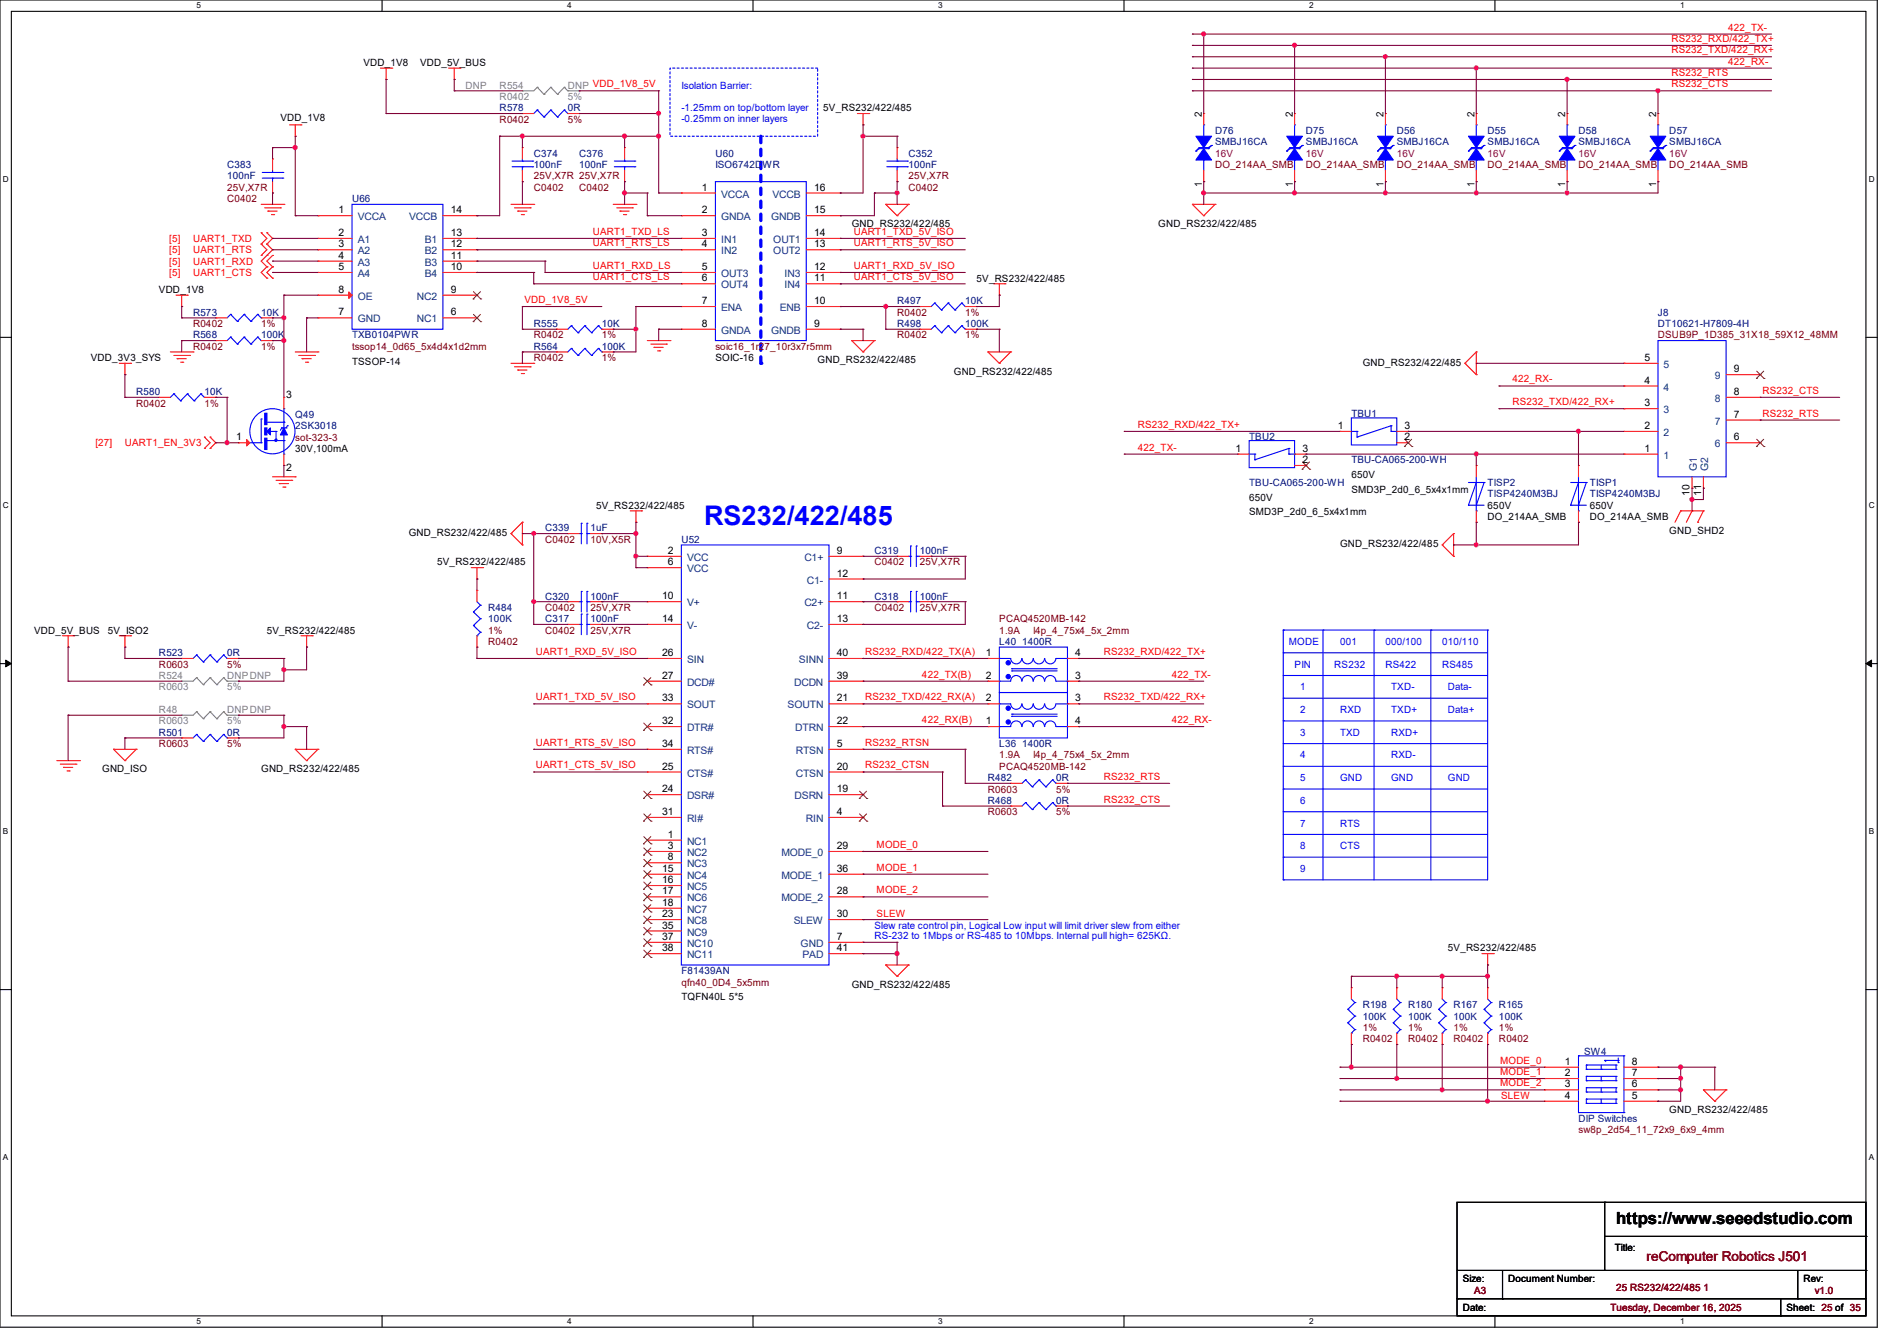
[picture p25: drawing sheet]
<svg xmlns="http://www.w3.org/2000/svg" width="297mm" height="210mm" viewBox="0 0 297 210" stroke-linecap="round" stroke-linejoin="round" font-family="sans-serif">
<defs><g id="words">
<text font-size="4.2" fill="#00f" x="110.2" y="82.2">RS232/422/485</text>
<text font-size="2.6" x="253" y="191.8">https://www.seeedstudio.com</text>
<text font-size="2.1" fill="#800000" x="257.8" y="197.5">reComputer Robotics J501</text>
<g font-size="1.6" fill="#f00">
<text x="270.6" y="4.8">422_TX-</text>
<text x="261.7" y="6.6">RS232_RXD/422_TX+</text>
<text x="261.7" y="8.3">RS232_TXD/422_RX+</text>
<text x="261.7" y="11.9">RS232_RTS</text>
<text x="270.6" y="10.1">422_RX-</text>
<text x="261.7" y="13.7">RS232_CTS</text>
<text x="26.5" y="37.9">[5]</text>
<text x="26.5" y="39.7">[5]</text>
<text x="26.5" y="41.4">[5]</text>
<text x="30.2" y="37.9">UART1_TXD</text>
<text x="30.2" y="39.7">UART1_RTS</text>
<text x="30.2" y="41.4">UART1_RXD</text>
<text x="92.8" y="36.8">UART1_TXD_LS</text>
<text x="92.8" y="38.6">UART1_RTS_LS</text>
<text x="133.7" y="36.8">UART1_TXD_5V_ISO</text>
<text x="133.7" y="38.6">UART1_RTS_5V_ISO</text>
<text x="26.5" y="43.2">[5]</text>
<text x="30.2" y="43.2">UART1_CTS</text>
<text x="82.1" y="47.5">VDD_1V8_5V</text>
<text x="92.8" y="42.1">UART1_RXD_LS</text>
<text x="92.8" y="43.9">UART1_CTS_LS</text>
<text x="133.7" y="42.1">UART1_RXD_5V_ISO</text>
<text x="133.7" y="43.9">UART1_CTS_5V_ISO</text>
<text x="236.8" y="59.9">422_RX-</text>
<text x="236.8" y="63.5">RS232_TXD/422_RX+</text>
<text x="275.9" y="61.7">RS232_CTS</text>
<text x="275.9" y="65.2">RS232_RTS</text>
<text x="14.9" y="69.9">[27]</text>
<text x="19.6" y="69.9">UART1_EN_3V3</text>
<text x="178.1" y="67">RS232_RXD/422_TX+</text>
<text x="178.1" y="70.6">422_TX-</text>
<text x="83.9" y="102.6">UART1_RXD_5V_ISO</text>
<text x="135.5" y="102.6">RS232_RXD/422_TX(A)</text>
<text x="144.4" y="106.1">422_TX(B)</text>
<text x="172.8" y="102.6">RS232_RXD/422_TX+</text>
<text x="183.5" y="106.1">422_TX-</text>
<text x="83.9" y="109.7">UART1_TXD_5V_ISO</text>
<text x="135.5" y="109.7">RS232_TXD/422_RX(A)</text>
<text x="144.4" y="113.2">422_RX(B)</text>
<text x="172.8" y="109.7">RS232_TXD/422_RX+</text>
<text x="183.5" y="113.2">422_RX-</text>
<text x="83.9" y="116.8">UART1_RTS_5V_ISO</text>
<text x="135.5" y="116.8">RS232_RTSN</text>
<text x="83.9" y="120.4">UART1_CTS_5V_ISO</text>
<text x="135.5" y="120.4">RS232_CTSN</text>
<text x="172.8" y="125.7">RS232_CTS</text>
<text x="172.8" y="122.1">RS232_RTS</text>
<text x="137.2" y="132.8">MODE_0</text>
<text x="137.2" y="136.4">MODE_1</text>
<text x="137.2" y="139.9">MODE_2</text>
<text x="137.2" y="143.7">SLEW</text>
<text x="234.9" y="166.6">MODE_0</text>
<text x="234.9" y="168.4">MODE_1</text>
<text x="234.9" y="170.1">MODE_2</text>
<text x="235" y="172.1">SLEW</text>
</g>
<g font-size="1.6">
<text x="56.9" y="10.3">VDD_1V8</text>
<text x="65.8" y="10.3">VDD_5V_BUS</text>
<text x="128.9" y="17.4">5V_RS232/422/485</text>
<text x="43.9" y="18.9">VDD_1V8</text>
<text x="188.2" y="18.3" transform="rotate(-90 188.2 18.3)">2</text>
<text x="202.4" y="18.3" transform="rotate(-90 202.4 18.3)">2</text>
<text x="216.6" y="18.3" transform="rotate(-90 216.6 18.3)">2</text>
<text x="230.8" y="18.3" transform="rotate(-90 230.8 18.3)">2</text>
<text x="245.1" y="18.3" transform="rotate(-90 245.1 18.3)">2</text>
<text x="259.3" y="18.3" transform="rotate(-90 259.3 18.3)">2</text>
<text x="109.9" y="29.8">1</text>
<text x="127.5" y="29.8">16</text>
<text x="188.2" y="29.3" transform="rotate(-90 188.2 29.3)">1</text>
<text x="202.4" y="29.3" transform="rotate(-90 202.4 29.3)">1</text>
<text x="216.6" y="29.3" transform="rotate(-90 216.6 29.3)">1</text>
<text x="230.8" y="29.3" transform="rotate(-90 230.8 29.3)">1</text>
<text x="245.1" y="29.3" transform="rotate(-90 245.1 29.3)">1</text>
<text x="259.3" y="29.3" transform="rotate(-90 259.3 29.3)">1</text>
<text x="53" y="33.4">1</text>
<text x="70.6" y="33.4">14</text>
<text x="109.9" y="33.4">2</text>
<text x="127.5" y="33.4">15</text>
<text x="133.3" y="35.6">GND_RS232/422/485</text>
<text x="181.4" y="35.6">GND_RS232/422/485</text>
<text x="53" y="37">2</text>
<text x="53" y="38.7">3</text>
<text x="53" y="40.5">4</text>
<text x="70.6" y="37">13</text>
<text x="70.6" y="38.7">12</text>
<text x="70.6" y="40.5">11</text>
<text x="109.9" y="37">3</text>
<text x="109.9" y="38.7">4</text>
<text x="127.5" y="38.7">13</text>
<text x="127.5" y="37">14</text>
<text x="24.9" y="45.9">VDD_1V8</text>
<text x="53" y="45.8">8</text>
<text x="53" y="42.3">5</text>
<text x="70.6" y="42.3">10</text>
<text x="70.6" y="45.8">9</text>
<text x="109.9" y="42.3">5</text>
<text x="109.9" y="44.1">6</text>
<text x="109.9" y="47.6">7</text>
<text x="127.5" y="47.6">10</text>
<text x="127.5" y="44.1">11</text>
<text x="127.5" y="42.3">12</text>
<text x="152.9" y="44.1">5V_RS232/422/485</text>
<text x="53" y="49.4">7</text>
<text x="70.6" y="49.4">6</text>
<text x="109.9" y="51.2">8</text>
<text x="127.5" y="51.2">9</text>
<text x="14.2" y="56.6">VDD_3V3_SYS</text>
<text x="55.1" y="57.1">TSSOP-14</text>
<text x="112" y="56.6">SOIC-16</text>
<text x="128" y="56.9">GND_RS232/422/485</text>
<text x="149.4" y="58.7">GND_RS232/422/485</text>
<text x="213.4" y="57.3">GND_RS232/422/485</text>
<text x="257.5" y="56.5">5</text>
<text x="271.5" y="58.3">9</text>
<text x="44.8" y="62.4">3</text>
<text x="257.5" y="63.6">3</text>
<text x="257.5" y="60.1">4</text>
<text x="271.5" y="65.4">7</text>
<text x="271.5" y="61.8">8</text>
<text x="37" y="69">1</text>
<text x="46.2" y="70.8">30V,100mA</text>
<text x="193.5" y="70.7">1</text>
<text x="203.9" y="70.7">3</text>
<text x="209.5" y="67.2">1</text>
<text x="219.9" y="69">2</text>
<text x="219.9" y="67.2">3</text>
<text x="257.5" y="70.7">1</text>
<text x="257.5" y="67.2">2</text>
<text x="271.5" y="69">6</text>
<text x="44.8" y="73.8">2</text>
<text x="203.9" y="72.5">2</text>
<text x="211.6" y="74.9">650V</text>
<text x="211.6" y="77.2">SMD3P_2d0_6_5x4x1mm</text>
<text x="264.5" y="77.7" transform="rotate(-90 264.5 77.7)">10</text>
<text x="266.3" y="77.7" transform="rotate(-90 266.3 77.7)">11</text>
<text x="64" y="83.9">GND_RS232/422/485</text>
<text x="93.3" y="79.7">5V_RS232/422/485</text>
<text x="195.6" y="78.4">650V</text>
<text x="195.6" y="80.7">SMD3P_2d0_6_5x4x1mm</text>
<text x="232.9" y="79.7">650V</text>
<text x="232.9" y="81.4">DO_214AA_SMB</text>
<text x="248.9" y="79.7">650V</text>
<text x="248.9" y="81.4">DO_214AA_SMB</text>
<text x="261.4" y="83.6">GND_SHD2</text>
<text x="68.5" y="88.6">5V_RS232/422/485</text>
<text x="104.6" y="86.7">2</text>
<text x="104.6" y="88.5">6</text>
<text x="131" y="86.7">9</text>
<text x="209.8" y="85.7">GND_RS232/422/485</text>
<text x="103.7" y="93.9">10</text>
<text x="131" y="93.9">11</text>
<text x="131" y="90.3">12</text>
<text x="5.3" y="99.2">VDD_5V_BUS</text>
<text x="16.9" y="99.2">5V_ISO2</text>
<text x="41.8" y="99.2">5V_RS232/422/485</text>
<text x="103.7" y="97.4">14</text>
<text x="131" y="97.4">13</text>
<text x="103.7" y="102.7">26</text>
<text x="103.7" y="106.3">27</text>
<text x="131" y="106.3">39</text>
<text x="131" y="102.7">40</text>
<text x="154.3" y="102.7">1</text>
<text x="154.3" y="106.3">2</text>
<text x="168.4" y="102.7">4</text>
<text x="168.4" y="106.3">3</text>
<text x="103.7" y="113.4">32</text>
<text x="103.7" y="109.9">33</text>
<text x="131" y="109.9">21</text>
<text x="131" y="113.4">22</text>
<text x="154.3" y="113.4">1</text>
<text x="154.3" y="109.9">2</text>
<text x="168.4" y="113.4">4</text>
<text x="168.4" y="109.9">3</text>
<text x="103.7" y="117">34</text>
<text x="131" y="117">5</text>
<text x="16" y="120.9">GND_ISO</text>
<text x="40.9" y="120.9">GND_RS232/422/485</text>
<text x="103.7" y="124.1">24</text>
<text x="103.7" y="120.5">25</text>
<text x="131" y="124.1">19</text>
<text x="131" y="120.5">20</text>
<text x="103.7" y="127.6">31</text>
<text x="104.6" y="131.2">1</text>
<text x="131" y="127.6">4</text>
<text x="103.7" y="136.5">15</text>
<text x="104.6" y="133">3</text>
<text x="104.6" y="134.7">8</text>
<text x="131" y="133">29</text>
<text x="131" y="136.5">36</text>
<text x="103.7" y="138.3">16</text>
<text x="103.7" y="140.1">17</text>
<text x="103.7" y="141.9">18</text>
<text x="103.7" y="143.6">23</text>
<text x="131" y="140.1">28</text>
<text x="131" y="143.6">30</text>
<text x="103.7" y="145.4">35</text>
<text x="103.7" y="147.2">37</text>
<text x="103.7" y="149">38</text>
<text x="131" y="147.2">7</text>
<text x="131" y="149">41</text>
<text x="226.7" y="149">5V_RS232/422/485</text>
<text x="133.3" y="154.7">GND_RS232/422/485</text>
<text x="106.7" y="156.7">TQFN40L 5*5</text>
<text x="245" y="166.8">1</text>
<text x="255.5" y="166.8">8</text>
<text x="245" y="168.5">2</text>
<text x="245" y="170.3">3</text>
<text x="245" y="172.1">4</text>
<text x="255.5" y="168.5">7</text>
<text x="255.5" y="170.3">6</text>
<text x="255.5" y="172.1">5</text>
<text x="261.4" y="174.2">GND_RS232/422/485</text>
<text x="252.8" y="196">Title:</text>
<text x="229" y="200.7">Size:</text>
<text x="236.1" y="200.7">Document Number:</text>
<text x="282.4" y="200.7">Rev:</text>
<text x="229" y="205.4">Date:</text>
<text x="279.7" y="205.4">Sheet: 25 of 35</text>
</g>
<g font-size="1.6" fill="#808080">
<text x="72.9" y="13.9">DNP</text>
<text x="78.2" y="13.9">R554</text>
<text x="78.2" y="15.7">R0402</text>
<text x="88.9" y="13.9">DNP VDD_1V8_5V</text>
<text x="88.9" y="15.7">5%</text>
<text x="24.9" y="106.3">R524</text>
<text x="35.6" y="106.3">DNPDNP</text>
<text x="24.9" y="111.7">R48</text>
<text x="24.9" y="113.5">R0603</text>
<text x="24.9" y="108.1">R0603</text>
<text x="35.6" y="111.7">DNPDNP</text>
<text x="35.6" y="113.5">5%</text>
<text x="35.6" y="108.1">5%</text>
</g>
<g font-size="1.6" fill="#000080">
<text x="78.2" y="17.4">R578</text>
<text x="88.9" y="17.4">0R</text>
<text x="190.2" y="21">D76</text>
<text x="190.2" y="22.8">SMBJ16CA</text>
<text x="204.5" y="21">D75</text>
<text x="204.5" y="22.8">SMBJ16CA</text>
<text x="218.7" y="21">D56</text>
<text x="218.7" y="22.8">SMBJ16CA</text>
<text x="232.9" y="21">D55</text>
<text x="232.9" y="22.8">SMBJ16CA</text>
<text x="247.1" y="21">D58</text>
<text x="247.1" y="22.8">SMBJ16CA</text>
<text x="261.4" y="21">D57</text>
<text x="261.4" y="22.8">SMBJ16CA</text>
<text x="35.6" y="26.3">C383</text>
<text x="35.6" y="28.1">100nF</text>
<text x="83.6" y="24.6">C374</text>
<text x="83.6" y="26.3">100nF</text>
<text x="90.7" y="24.6">C376</text>
<text x="90.7" y="26.3">100nF</text>
<text x="112" y="24.6">U60</text>
<text x="112" y="26.3">ISO6742DWR</text>
<text x="142.2" y="24.6">C352</text>
<text x="142.2" y="26.3">100nF</text>
<text x="55.1" y="31.7">U66</text>
<text x="140.5" y="47.7">R497</text>
<text x="151.1" y="47.7">10K</text>
<text x="30.2" y="49.4">R573</text>
<text x="30.2" y="53">R568</text>
<text x="40.9" y="49.4">10K</text>
<text x="40.9" y="53">100K</text>
<text x="55.1" y="53">TXB0104PWR</text>
<text x="83.6" y="51.2">R555</text>
<text x="94.2" y="51.2">10K</text>
<text x="140.5" y="51.2">R498</text>
<text x="151.1" y="51.2">100K</text>
<text x="259.6" y="49.4">J8</text>
<text x="259.6" y="51.2">DT10621-H7809-4H</text>
<text x="83.6" y="54.8">R564</text>
<text x="94.2" y="54.8">100K</text>
<text x="21.3" y="61.9">R580</text>
<text x="32" y="61.9">10K</text>
<text x="46.2" y="65.4">Q49</text>
<text x="211.6" y="65.3">TBU1</text>
<text x="46.2" y="67.2">2SK3018</text>
<text x="195.6" y="68.8">TBU2</text>
<text x="195.6" y="76.1">TBU-CA065-200-WH</text>
<text x="211.6" y="72.6">TBU-CA065-200-WH</text>
<text x="232.9" y="76.1">TISP2</text>
<text x="232.9" y="77.9">TISP4240M3BJ</text>
<text x="248.9" y="76.1">TISP1</text>
<text x="248.9" y="77.9">TISP4240M3BJ</text>
<text x="85.3" y="83.2">C339</text>
<text x="92.4" y="83.2">1uF</text>
<text x="106.7" y="85">U52</text>
<text x="136.9" y="86.8">C319</text>
<text x="144" y="86.8">100nF</text>
<text x="76.5" y="95.7">R484</text>
<text x="85.3" y="93.9">C320</text>
<text x="92.4" y="93.9">100nF</text>
<text x="136.9" y="93.9">C318</text>
<text x="144" y="93.9">100nF</text>
<text x="76.5" y="97.4">100K</text>
<text x="85.3" y="97.4">C317</text>
<text x="92.4" y="97.4">100nF</text>
<text x="156.5" y="101">L40 1400R</text>
<text x="24.9" y="102.8">R523</text>
<text x="35.6" y="102.8">0R</text>
<text x="24.9" y="115.2">R501</text>
<text x="35.6" y="115.2">0R</text>
<text x="156.5" y="117">L36 1400R</text>
<text x="154.7" y="122.3">R482</text>
<text x="154.7" y="125.9">R468</text>
<text x="165.3" y="122.3">0R</text>
<text x="165.3" y="125.9">0R</text>
<text x="106.7" y="152.6">F81439AN</text>
<text x="213.4" y="157.9">R198</text>
<text x="213.4" y="159.7">100K</text>
<text x="220.5" y="157.9">R180</text>
<text x="220.5" y="159.7">100K</text>
<text x="227.6" y="157.9">R167</text>
<text x="227.6" y="159.7">100K</text>
<text x="234.7" y="157.9">R165</text>
<text x="234.7" y="159.7">100K</text>
<text x="248" y="165.2">SW4</text>
<text x="247.1" y="175.7">DIP Switches</text>
</g>
<g font-size="1.6" fill="#00f">
<text x="106.7" y="17.4">-1.25mm on top/bottom layer</text>
<text x="106.7" y="13.9">Isolation Barrier:</text>
<text x="106.7" y="19">-0.25mm on inner layers</text>
<text x="201.8" y="101">MODE</text>
<text x="209.8" y="101">001</text>
<text x="216.9" y="101">000/100</text>
<text x="225.8" y="101">010/110</text>
<text x="202.7" y="104.6">PIN</text>
<text x="208.9" y="104.6">RS232</text>
<text x="216.9" y="104.6">RS422</text>
<text x="225.8" y="104.6">RS485</text>
<text x="203.6" y="111.7">2</text>
<text x="203.6" y="108.1">1</text>
<text x="209.8" y="111.7">RXD</text>
<text x="217.8" y="108.1">TXD-</text>
<text x="217.8" y="111.7">TXD+</text>
<text x="226.7" y="108.1">Data-</text>
<text x="226.7" y="111.7">Data+</text>
<text x="203.6" y="115.2">3</text>
<text x="203.6" y="118.8">4</text>
<text x="209.8" y="115.2">TXD</text>
<text x="217.8" y="115.2">RXD+</text>
<text x="217.8" y="118.8">RXD-</text>
<text x="203.6" y="125.9">6</text>
<text x="203.6" y="122.3">5</text>
<text x="209.8" y="122.3">GND</text>
<text x="217.8" y="122.3">GND</text>
<text x="226.7" y="122.3">GND</text>
<text x="203.6" y="129.5">7</text>
<text x="209.8" y="129.5">RTS</text>
<text x="203.6" y="136.6">9</text>
<text x="203.6" y="133">8</text>
<text x="209.8" y="133">CTS</text>
<text x="136.9" y="145.5">Slew rate control pin, Logical Low input will limit driver slew from either</text>
<text x="136.9" y="147.1">RS-232 to 1Mbps or RS-485 to 10Mbps. Internal pull high= 625KΩ.</text>
</g>
<g font-size="1.6" fill="#800000">
<text x="78.2" y="19.2">R0402</text>
<text x="88.9" y="19.2">5%</text>
<text x="35.6" y="29.9">25V,X7R</text>
<text x="83.6" y="29.9">C0402</text>
<text x="83.6" y="28.1">25V,X7R 25V,X7R</text>
<text x="90.7" y="29.9">C0402</text>
<text x="142.2" y="29.9">C0402</text>
<text x="142.2" y="28.1">25V,X7R</text>
<text x="190.2" y="26.3">DO_214AA_SMB</text>
<text x="204.5" y="26.3">DO_214AA_SMB</text>
<text x="218.7" y="26.3">DO_214AA_SMB</text>
<text x="232.9" y="26.3">DO_214AA_SMB</text>
<text x="247.1" y="26.3">DO_214AA_SMB</text>
<text x="261.4" y="26.3">DO_214AA_SMB</text>
<text x="35.6" y="31.7">C0402</text>
<text x="30.2" y="51.2">R0402</text>
<text x="40.9" y="51.2">1%</text>
<text x="83.6" y="53">R0402</text>
<text x="94.2" y="53">1%</text>
<text x="140.5" y="53">R0402</text>
<text x="140.5" y="49.4">R0402</text>
<text x="151.1" y="53">1%</text>
<text x="151.1" y="49.4">1%</text>
<text x="259.6" y="53">DSUB9P_1D385_31X18_59X12_48MM</text>
<text x="30.2" y="54.8">R0402</text>
<text x="40.9" y="54.8">1%</text>
<text x="55.1" y="54.8">tssop14_0d65_5x4d4x1d2mm</text>
<text x="83.6" y="56.6">R0402</text>
<text x="94.2" y="56.6">1%</text>
<text x="112" y="54.8">soic16_1r27_10r3x7r5mm</text>
<text x="21.3" y="63.7">R0402</text>
<text x="32" y="63.7">1%</text>
<text x="46.2" y="69">sot-323-3</text>
<text x="85.3" y="85">C0402</text>
<text x="92.4" y="85">10V,X5R</text>
<text x="136.9" y="88.6">C0402</text>
<text x="144" y="88.6">25V,X7R</text>
<text x="85.3" y="95.7">C0402</text>
<text x="92.4" y="95.7">25V,X7R</text>
<text x="136.9" y="95.7">C0402</text>
<text x="144" y="95.7">25V,X7R</text>
<text x="76.5" y="99.2">1%</text>
<text x="76.5" y="101">R0402</text>
<text x="85.3" y="99.2">C0402</text>
<text x="92.4" y="99.2">25V,X7R</text>
<text x="156.5" y="99.2">1.9A</text>
<text x="156.5" y="97.4">PCAQ4520MB-142</text>
<text x="161.8" y="99.2">l4p_4_75x4_5x_2mm</text>
<text x="24.9" y="104.6">R0603</text>
<text x="35.6" y="104.6">5%</text>
<text x="24.9" y="117">R0603</text>
<text x="35.6" y="117">5%</text>
<text x="156.5" y="118.8">1.9A</text>
<text x="161.8" y="118.8">l4p_4_75x4_5x_2mm</text>
<text x="154.7" y="124.1">R0603</text>
<text x="156.5" y="120.6">PCAQ4520MB-142</text>
<text x="165.4" y="124.1">5%</text>
<text x="154.7" y="127.7">R0603</text>
<text x="165.4" y="127.7">5%</text>
<text x="106.7" y="154.3">qfn40_0D4_5x5mm</text>
<text x="213.4" y="161.5">1%</text>
<text x="220.5" y="161.5">1%</text>
<text x="227.6" y="161.5">1%</text>
<text x="234.7" y="161.5">1%</text>
<text x="213.4" y="163.2">R0402</text>
<text x="220.5" y="163.2">R0402</text>
<text x="227.6" y="163.2">R0402</text>
<text x="234.7" y="163.2">R0402</text>
<text x="247.1" y="177.5">sw8p_2d54_11_72x9_6x9_4mm</text>
<text x="230.8" y="202.7">A3</text>
<text x="253" y="202.2">25 RS232/422/485 1</text>
<text x="284.1" y="202.7">v1.0</text>
<text x="252.1" y="205.4">Tuesday, December 16, 2025</text>
</g>
<g font-size="1.6" fill="#800040">
<text x="190.2" y="24.6">16V</text>
<text x="204.5" y="24.6">16V</text>
<text x="218.7" y="24.6">16V</text>
<text x="232.9" y="24.6">16V</text>
<text x="247.1" y="24.6">16V</text>
<text x="261.4" y="24.6">16V</text>
</g>
<g font-size="1.6" fill="#004080">
<text x="56" y="34.5">VCCA</text>
<text x="64" y="34.5">VCCB</text>
<text x="112.9" y="30.9">VCCA</text>
<text x="112.9" y="34.5">GNDA</text>
<text x="120.7" y="34.5">GNDB</text>
<text x="120.9" y="30.9">VCCB</text>
<text x="56" y="38.1">A1</text>
<text x="56" y="39.8">A2</text>
<text x="56" y="41.6">A3</text>
<text x="66.5" y="38.1">B1</text>
<text x="66.5" y="39.8">B2</text>
<text x="66.5" y="41.6">B3</text>
<text x="112.9" y="38.1">IN1</text>
<text x="112.9" y="39.8">IN2</text>
<text x="121.1" y="39.8">OUT2</text>
<text x="121.1" y="38.1">OUT1</text>
<text x="56" y="46.9">OE</text>
<text x="56" y="43.4">A4</text>
<text x="65.3" y="46.9">NC2</text>
<text x="66.5" y="43.4">B4</text>
<text x="112.9" y="43.4">OUT3</text>
<text x="112.9" y="45.2">OUT4</text>
<text x="122.8" y="45.2">IN4</text>
<text x="122.8" y="43.4">IN3</text>
<text x="56" y="50.5">GND</text>
<text x="65.3" y="50.5">NC1</text>
<text x="112.9" y="48.7">ENA</text>
<text x="112.9" y="52.3">GNDA</text>
<text x="120.7" y="52.3">GNDB</text>
<text x="122.1" y="48.7">ENB</text>
<text x="260.5" y="57.6">5</text>
<text x="268.5" y="59.4">9</text>
<text x="260.5" y="64.7">3</text>
<text x="260.5" y="61.2">4</text>
<text x="268.5" y="63">8</text>
<text x="260.5" y="71.8">1</text>
<text x="260.5" y="68.3">2</text>
<text x="268.5" y="66.5">7</text>
<text x="268.5" y="70.1">6</text>
<text x="265.7" y="73.8" transform="rotate(-90 265.7 73.8)">G1</text>
<text x="267.5" y="73.8" transform="rotate(-90 267.5 73.8)">G2</text>
<text x="107.6" y="87.8">VCC</text>
<text x="107.6" y="89.6">VCC</text>
<text x="125.9" y="87.8">C1+</text>
<text x="107.6" y="95">V+</text>
<text x="125.9" y="95">C2+</text>
<text x="126.3" y="91.4">C1-</text>
<text x="107.6" y="98.5">V-</text>
<text x="126.3" y="98.5">C2-</text>
<text x="107.6" y="103.8">SIN</text>
<text x="107.6" y="107.4">DCD#</text>
<text x="124.3" y="107.4">DCDN</text>
<text x="125.1" y="103.8">SINN</text>
<text x="107.6" y="111">SOUT</text>
<text x="123.3" y="111">SOUTN</text>
<text x="107.6" y="114.5">DTR#</text>
<text x="107.6" y="118.1">RTS#</text>
<text x="124.5" y="114.5">DTRN</text>
<text x="124.6" y="118.1">RTSN</text>
<text x="107.6" y="125.2">DSR#</text>
<text x="107.6" y="121.6">CTS#</text>
<text x="124.4" y="125.2">DSRN</text>
<text x="124.6" y="121.6">CTSN</text>
<text x="107.6" y="128.7">RI#</text>
<text x="126.2" y="128.7">RIN</text>
<text x="107.6" y="132.3">NC1</text>
<text x="107.6" y="134.1">NC2</text>
<text x="107.6" y="135.8">NC3</text>
<text x="107.6" y="137.6">NC4</text>
<text x="122.3" y="134.1">MODE_0</text>
<text x="122.3" y="137.6">MODE_1</text>
<text x="107.6" y="139.4">NC5</text>
<text x="107.6" y="141.2">NC6</text>
<text x="107.6" y="143">NC7</text>
<text x="122.3" y="141.2">MODE_2</text>
<text x="107.6" y="144.7">NC8</text>
<text x="107.6" y="146.5">NC9</text>
<text x="107.6" y="148.3">NC10</text>
<text x="124.3" y="144.7">SLEW</text>
<text x="125.3" y="148.3">GND</text>
<text x="107.6" y="150.1">NC11</text>
<text x="125.6" y="150.1">PAD</text>
</g>
<g font-size="1.3">
<text x="30.8" y="1.3">5</text>
<text x="88.8" y="1.3">4</text>
<text x="146.9" y="1.3">3</text>
<text x="205" y="1.3">2</text>
<text x="263.1" y="1.3">1</text>
<text x=".5" y="28.4">D</text>
<text x="292.6" y="28.4">D</text>
<text x=".5" y="79.5">C</text>
<text x="292.6" y="79.5">C</text>
<text x=".5" y="130.6">B</text>
<text x="292.6" y="130.6">B</text>
<text x=".5" y="181.7">A</text>
<text x="292.6" y="181.7">A</text>
<text x="30.8" y="207.4">5</text>
<text x="88.8" y="207.4">4</text>
<text x="146.9" y="207.4">3</text>
<text x="205" y="207.4">2</text>
<text x="263.1" y="207.4">1</text>
</g>
</g></defs>
<path d="M0 0h293.9v207.9h-293.9zM1.8 1.8h290.3v204.3h-290.3z" fill="none" stroke="#000" stroke-width=".17"/>
<g fill="#fff">
<path d="M30.8 .2h.7v1.4h-.7z"/>
<path d="M30.8 206.2h.7v1.4h-.7z"/>
</g>
<path d="M59.8 0v1.8M59.8 206.1v1.8" fill="none" stroke="#000" stroke-width=".17"/>
<g fill="#fff">
<path d="M88.8 .2h.7v1.4h-.7z"/>
<path d="M88.8 206.2h.7v1.4h-.7z"/>
</g>
<path d="M117.9 0v1.8M117.9 206.1v1.8" fill="none" stroke="#000" stroke-width=".17"/>
<g fill="#fff">
<path d="M146.9 .2h.7v1.4h-.7z"/>
<path d="M146.9 206.2h.7v1.4h-.7z"/>
</g>
<path d="M176 0v1.8M176 206.1v1.8" fill="none" stroke="#000" stroke-width=".17"/>
<g fill="#fff">
<path d="M205 .2h.7v1.4h-.7z"/>
<path d="M205 206.2h.7v1.4h-.7z"/>
</g>
<path d="M234.1 0v1.8M234.1 206.1v1.8" fill="none" stroke="#000" stroke-width=".17"/>
<g fill="#fff">
<path d="M263.1 .2h.6v1.4h-.6z"/>
<path d="M263.1 206.2h.6v1.4h-.6z"/>
<path d="M.5 27.3h.9v1.4h-.9z"/>
<path d="M292.6 27.3h.9v1.4h-.9z"/>
<path d="M.5 78.4h.9v1.4h-.9z"/>
<path d="M292.6 78.4h.9v1.4h-.9z"/>
</g>
<path d="M0 52.8h1.8M292.1 52.8h1.8" fill="none" stroke="#000" stroke-width=".17"/>
<g fill="#fff">
<path d="M.5 129.5h.8v1.4h-.8z"/>
<path d="M292.6 129.5h.8v1.4h-.8z"/>
</g>
<path d="M0 103.9h1.8M292.1 103.9h1.8" fill="none" stroke="#000" stroke-width=".17"/>
<path d="M.9 103.4l.9 .5-.9 .5zM292.1 103.9l.9-.5v1z" fill="#000" stroke="#000" stroke-width=".16"/>
<g fill="#fff">
<path d="M.5 180.5h.8v1.4h-.8z"/>
<path d="M292.6 180.5h.8v1.4h-.8z"/>
</g>
<path d="M0 155h1.8M292.1 155h1.8" fill="none" stroke="#000" stroke-width=".17"/>
<path d="M104.9 10.7h23.1v10.6h-23.1z" fill="none" stroke="#00f" stroke-width=".17" stroke-dasharray=".3 .3"/>
<path d="M119.1 21.3v35.6" fill="none" stroke="#00f" stroke-width=".51" stroke-dasharray="1 1"/>
<circle cx="119.1" cy="56.9" r=".25" fill="#00f" stroke-dasharray="1 1"/>
<g fill="none" stroke="#00f" stroke-width=".17">
<path d="M84.1 17.2h.1M84.1 17.2l-.5 .6M84.1 17.2l1.1 1.1M85.2 18.3h.1M86.2 17.2h.1M86.2 17.2l-1 1.1M86.2 17.2l1.1 1.1M87.3 18.3h.1M88.3 17.2h.1M88.3 17.2l-1 1.1M88.3 17.2l.6 .6M88.9 17.8h.1"/>
<path d="M188.5 19.6h.1M188.5 19.6v1.7M202.7 19.6h.1M202.7 19.6v1.7M216.9 19.6h.1M216.9 19.6v1.7M231.1 19.6h.1M231.1 19.6v1.7M245.4 19.6h.1M245.4 19.6v1.7M259.6 19.6h.1M259.6 19.6v1.7"/>
<path d="M41.1 27h3.2M41.1 27.9h3.2M42.7 27.9h.1M42.7 27h.1M42.7 26.7v.3M42.7 27.9v.5M44.3 27h.1M44.3 27.9h.1M55.1 32h14.2v19.6h-14.2zM80.2 25.2h3.2M80.2 26.1h3.2M81.8 26.1h.1"/>
<path d="M81.8 25.2h.1M81.8 24.9v.3M81.8 26.1v.6M83.4 25.2h.1M83.4 26.1h.1M96.2 25.2h3.2M96.2 26.1h3.2M97.8 26.1h.1M97.8 25.2h.1M97.8 24.9v.3M97.8 26.1v.6M99.4 25.2h.1"/>
<path d="M99.4 26.1h.1M112 28.4h14.2v24.9h-14.2zM138.9 25.2h3.2M138.9 26.1h3.2M140.5 26.1h.1M140.5 25.2h.1M140.5 24.9v.3M140.5 26.1v.6M142.1 25.2h.1M142.1 26.1h.1M187.2 23.7h.1M187.7 23.1h.1"/>
<path d="M187.7 23.1h1.5M187.7 23.1l-.5 .6M188.5 25.1h.1M188.5 25.1v1.6M189.2 23.1h.1M189.2 23.3h.1M189.2 23.3h-1.5l-.5 .4M189.7 22.8h.1M189.7 22.8l-.5 .3M189.7 22.8l-.5 .5M201.5 23.7h.1M202 23.1h.1"/>
<path d="M202 23.1h1.4M202 23.1l-.5 .6M202.7 25.1h.1M202.7 25.1v1.6M203.4 23.1h.1M203.4 23.3h.1M203.4 23.3h-1.4l-.5 .4M203.9 22.8h.1M203.9 22.8l-.5 .3M203.9 22.8l-.5 .5M215.7 23.7h.1M216.2 23.1h.1"/>
<path d="M216.2 23.1h1.4M216.2 23.1l-.5 .6M216.9 25.1h.1M216.9 25.1v1.6M217.6 23.1h.1M217.6 23.3h.1M217.6 23.3h-1.4l-.5 .4M218.1 22.8h.1M218.1 22.8l-.5 .3M218.1 22.8l-.5 .5M229.9 23.7h.1M230.4 23.1h.1"/>
<path d="M230.4 23.1h1.5M230.4 23.1l-.5 .6M231.1 25.1h.1M231.1 25.1v1.6M231.9 23.1h.1M231.9 23.3h.1M231.9 23.3h-1.5l-.5 .4M232.4 22.8h.1M232.4 22.8l-.5 .3M232.4 22.8l-.5 .5M244.1 23.7h.1M244.6 23.1h.1"/>
<path d="M244.6 23.1h1.5M244.6 23.1l-.5 .6M245.4 25.1h.1M245.4 25.1v1.6M246.1 23.1h.1M246.1 23.3h.1M246.1 23.3h-1.5l-.5 .4M246.6 22.8h.1M246.6 22.8l-.5 .3M246.6 22.8l-.5 .5M258.4 23.7h.1M258.9 23.1h.1"/>
<path d="M258.9 23.1h1.4M258.9 23.1l-.5 .6M259.6 25.1h.1M259.6 25.1v1.6M260.3 23.1h.1M260.3 23.3h.1M260.3 23.3h-1.4l-.5 .4M260.8 22.8h.1M260.8 22.8l-.5 .3M260.8 22.8l-.5 .5M36.1 49.2h.1M36.1 52.8h.1"/>
<path d="M36.1 52.8l-.5 .5M36.1 49.2l-.5 .6M36.1 49.2l1.1 1.1M36.1 52.8l1.1 1.1M37.2 50.3h.1M37.2 53.9h.1M38.2 49.2h.1M38.2 52.8h.1M38.2 49.2l-1 1.1M38.2 49.2l1.1 1.1M38.2 52.8l-1 1.1M38.2 52.8l1.1 1.1"/>
<path d="M39.3 50.3h.1M39.3 53.9h.1M40.3 49.2h.1M40.3 52.8h.1M40.3 49.2l-1 1.1M40.3 49.2l.6 .6M40.3 52.8l-1 1.1M40.3 52.8l.6 .5M40.9 49.8h.1M40.9 53.3h.1M89.5 54.6h.1M89.5 51h.1"/>
<path d="M89.5 54.6l-.6 .5M89.5 54.6l1 1.1M89.5 51l-.6 .6M89.5 51l1 1.1M90.5 55.7h.1M90.5 52.1h.1M91.6 54.6h.1M91.6 51h.1M91.6 54.6l-1.1 1.1M91.6 54.6l1 1.1M91.6 51l-1.1 1.1M91.6 51l1 1.1"/>
<path d="M92.6 55.7h.1M92.6 52.1h.1M93.7 54.6h.1M93.7 51h.1M93.7 54.6l-1.1 1.1M93.7 54.6l.5 .5M93.7 51l-1.1 1.1M93.7 51l.5 .6M94.2 55.1h.1M94.2 51.6h.1M146.3 51h.1M146.3 47.5h.1"/>
<path d="M146.3 51l-.5 .6M146.3 51l1.1 1.1M146.3 47.5l-.5 .5M146.3 47.5l1.1 1.1M147.4 52.1h.1M147.4 48.6h.1M148.5 51h.1M148.5 47.5h.1M148.5 51l-1.1 1.1M148.5 51l1 1.1M148.5 47.5l-1.1 1.1M148.5 47.5l1 1.1"/>
<path d="M149.5 52.1h.1M149.5 48.6h.1M150.6 51h.1M150.6 47.5h.1M150.6 51l-1.1 1.1M150.6 51l.5 .6M150.6 47.5l-1.1 1.1M150.6 47.5l.5 .5M151.1 51.6h.1M151.1 48h.1M259.6 53.3h10.7v21.4h-10.7zM27.2 61.7h.1"/>
<path d="M27.2 61.7l-.5 .5M27.2 61.7l1.1 1.1M28.3 62.8h.1M29.3 61.7h.1M29.3 61.7l-1 1.1M29.3 61.7l1.1 1.1M30.4 62.8h.1M31.5 61.7h.1M31.5 61.7l-1.1 1.1M31.5 61.7l.5 .5M32 62.2h.1M39.1 69.3h1.8"/>
<path d="M40.9 69.3h.1M40.9 65.6h.1M40.9 65.6v3.7M41.8 69h.1M41.8 69h1.2M41.8 66.1h2.6M42.3 67.6h.9M43.2 67.6h.1M43.2 68.8h.1M43.2 67.6v1.2M43.4 69h1M44.1 67h.1"/>
<path d="M44.1 67l-.2 .4M44.1 67h.7M44.4 69h.1M44.4 71.1h.1M44.4 66.1h.1M44.4 64h.1M44.4 64v3M44.4 68.1v3M44.8 67h.1M45 66.7h.1M45 66.7l-.2 .3M195.6 69h7.1v4.2h-7.1z"/>
<path d="M195.6 71.1h.9M196.5 72h.1M196.5 71.1h.1M196.5 71.1v.9M201.8 70.2h.1M201.8 71.1h.1M201.8 70.2l-5.3 1.8M201.8 70.2v.9M201.8 71.1h.9M202.7 71.1h.1M211.6 65.4h7.1v4.3h-7.1zM211.6 67.6h.9"/>
<path d="M212.5 68.5h.1M212.5 67.6h.1M212.5 67.6v.9M217.8 66.7h.1M217.8 67.6h.1M217.8 67.6h.9M217.8 66.7l-5.3 1.8M217.8 66.7v.9M218.7 67.6h.1M229.9 79.1h.1M229.9 75.6h2.5M229.9 79.1h2.5"/>
<path d="M231.1 79.1h.1M231.1 75.6h.1M231.1 74.7v5.3M231.1 75.6l-1.2 3.5M232.4 75.6h.1M232.4 75.6l-1.3 3.5M245.9 79.1h.1M245.9 75.6h2.5M245.9 79.1h2.5M247.1 79.1h.1M247.1 75.6h.1M247.1 74.7v5.3"/>
<path d="M247.1 75.6l-1.2 3.5M248.4 75.6h.1M248.4 75.6l-1.3 3.5M74.1 95.8h.1M74.1 98h.1M74.1 95.8l1.1 1.1M74.1 98l1.1 1M74.7 99.6h.1M74.7 94.2l.5 .6M75.2 94.8h.1M75.2 96.9h.1M75.2 99h.1"/>
<path d="M75.2 94.8l-1.1 1M75.2 96.9l-1.1 1.1M75.2 99l-.5 .6M90.7 83.6h.3M90.7 94.2h.3M90.7 97.8h.3M91 82h.1M91 83.6h.1M91 92.6h.1M91 94.2h.1M91 96.2h.1M91 97.8h.1"/>
<path d="M91 82v3.2M91 92.6v3.2M91 96.2v3.2M91.9 83.6h.1M91.9 82h.1M91.9 94.2h.1M91.9 92.6h.1M91.9 97.8h.1M91.9 96.2h.1M91.9 83.6h.6M91.9 82v3.2M91.9 92.6v3.2"/>
<path d="M91.9 96.2v3.2M91.9 94.2h.6M91.9 97.8h.6M106.7 85.3h23.1v65.8h-23.1zM142.2 87.1h.4M142.2 94.2h.4M142.6 85.5h.1M142.6 87.1h.1M142.6 92.6h.1M142.6 94.2h.1M142.6 85.5v3.2M142.6 92.6v3.2"/>
<path d="M143.5 87.1h.1M143.5 85.5h.1M143.5 94.2h.1M143.5 92.6h.1M143.5 87.1h.5M143.5 85.5v3.2M143.5 92.6v3.2M143.5 94.2h.5M200.9 98.7h.1M200.9 98.7v39.1M200.9 98.7h32M207.1 98.7h.1"/>
<path d="M207.1 98.7v39.1M215.1 98.7h.1M215.1 98.7v39.1M224 98.7h.1M224 98.7v39.1M231.1 80h.1M232.9 98.7h.1M232.9 98.7v39.1h-32M247.1 80h.1M30.8 102.6h.1M30.8 115h.1M30.8 102.6l-.6 .5"/>
<path d="M30.8 102.6l1 1.1M30.8 115l-.6 .6M30.8 115l1 1.1M31.8 103.7h.1M31.8 116.1h.1M32.9 102.6h.1M32.9 115h.1M32.9 102.6l-1.1 1.1M32.9 102.6l1.1 1.1M32.9 115l-1.1 1.1M32.9 115l1.1 1.1M34 103.7h.1"/>
<path d="M34 116.1h.1M35 102.6h.1M35 115h.1M35 102.6l-1 1.1M35 102.6l.6 .5M35 115l-1 1.1M35 115l.6 .6M35.6 103.1h.1M35.6 115.6h.1M156.5 101.3h10.6v7.2h-10.6zM156.5 108.5h10.6v7.1h-10.6zM156.5 103.1h1.7a.87 .87 0 0 0 .9 .9 .87 .87 0 0 0 .9-.9"/>
<path d="M156.5 106.7h1.7a.87 .87 0 0 1 .9-.9 .87 .87 0 0 1 .9 .9M156.5 103.1h.1M156.5 106.7h.1M156.5 113.8h1.7a.87 .87 0 0 1 .9-.9 .87 .87 0 0 1 .9 .9M156.5 110.2h1.7a.87 .87 0 0 0 .9 .9 .87 .87 0 0 0 .9-.9M156.5 113.8h.1M156.5 110.2h.1M158.4 104.7h.1M158.4 105.1h.1M158.4 112.2h.1M158.4 111.8h.1M158.4 104.7h7.1"/>
<path d="M158.4 105.1h7.1M158.4 112.2h7.1M158.4 111.8h7.1M160 106.7a.87 .87 0 0 1 .9-.9 .87 .87 0 0 1 .9 .9M160 113.8a.87 .87 0 0 1 .9-.9 .87 .87 0 0 1 .9 .9M160 103.1a.87 .87 0 0 0 .9 .9 .87 .87 0 0 0 .9-.9M160 110.2a.87 .87 0 0 0 .9 .9 .87 .87 0 0 0 .9-.9M161.8 106.7a.87 .87 0 0 1 .9-.9 .87 .87 0 0 1 .8 .9M161.8 113.8a.87 .87 0 0 1 .9-.9 .87 .87 0 0 1 .8 .9M161.8 103.1a.87 .87 0 0 0 .9 .9 .87 .87 0 0 0 .8-.9M161.8 110.2a.87 .87 0 0 0 .9 .9 .87 .87 0 0 0 .8-.9M163.6 106.7a.87 .87 0 0 1 .8-.9 .87 .87 0 0 1 .9 .9"/>
<path d="M163.6 113.8a.87 .87 0 0 1 .8-.9 .87 .87 0 0 1 .9 .9M163.6 103.1a.87 .87 0 0 0 .8 .9 .87 .87 0 0 0 .9-.9M163.6 110.2a.87 .87 0 0 0 .8 .9 .87 .87 0 0 0 .9-.9M165.4 103.1h1.7M165.4 106.7h1.7M165.4 113.8h1.7M165.4 110.2h1.7M167.1 103.1h.1M167.1 106.7h.1M167.1 113.8h.1M167.1 110.2h.1M200.9 102.2h.1"/>
<path d="M200.9 105.8h.1M200.9 109.3h.1M200.9 112.9h.1M200.9 116.5h.1M200.9 102.2h32M200.9 105.8h32M200.9 109.3h32M200.9 112.9h32M200.9 116.5h32M160.6 122.1h.1M160.6 125.7h.1M160.6 122.1l-.6 .6"/>
<path d="M160.6 122.1l1 1.1M160.6 125.7l-.6 .5M160.6 125.7l1 1.1M161.6 123.2h.1M161.6 126.8h.1M162.7 122.1h.1M162.7 125.7h.1M162.7 122.1l-1.1 1.1M162.7 122.1l1 1.1M162.7 125.7l-1.1 1.1M162.7 125.7l1 1.1M163.7 123.2h.1"/>
<path d="M163.7 126.8h.1M164.8 122.1h.1M164.8 125.7h.1M164.8 122.1l-1.1 1.1M164.8 122.1l.6 .6M164.8 125.7l-1.1 1.1M164.8 125.7l.6 .5M165.4 122.7h.1M165.4 126.2h.1M200.9 120h.1M200.9 123.6h.1M200.9 127.1h.1"/>
<path d="M200.9 130.7h.1M200.9 134.2h.1M200.9 137.8h.1M200.9 120h32M200.9 123.6h32M200.9 127.1h32M200.9 130.7h32M200.9 134.2h32M211 158.1h.1M211 158.1l1.1 1M211.6 156.5l.5 .5M212.1 157h.1"/>
<path d="M212.1 159.1h.1M212.1 157l-1.1 1.1M212.1 159.1l-1.1 1.1M218.1 158.1h.1M218.1 158.1l1.1 1M218.7 156.5l.5 .5M219.2 157h.1M219.2 159.1h.1M219.2 157l-1.1 1.1M219.2 159.1l-1.1 1.1M225.3 158.1h.1M225.3 158.1l1.1 1"/>
<path d="M225.8 156.5l.6 .5M226.4 157h.1M226.4 159.1h.1M226.4 157l-1.1 1.1M226.4 159.1l-1.1 1.1M232.4 158.1h.1M232.4 158.1l1.1 1M232.9 156.5l.6 .5M233.5 157h.1M233.5 159.1h.1M233.5 157l-1.1 1.1M233.5 159.1l-1.1 1.1"/>
<path d="M211 160.2h.1M211 160.2l1.1 1M211.6 161.8h.1M212.1 161.2h.1M212.1 161.2l-.5 .6M218.1 160.2h.1M218.1 160.2l1.1 1M218.7 161.8h.1M219.2 161.2h.1M219.2 161.2l-.5 .6M225.3 160.2h.1M225.3 160.2l1.1 1"/>
<path d="M225.8 161.8h.1M226.4 161.2h.1M226.4 161.2l-.6 .6M232.4 160.2h.1M232.4 160.2l1.1 1M232.9 161.8h.1M233.5 161.2h.1M233.5 161.2l-.6 .6M247.1 174.2h.1M247.1 165.4h.1M247.1 165.4v8.8M247.1 174.2h7.2"/>
<path d="M247.1 165.4h7.2M248.4 167.5h.1M248.4 166.8h.1M248.4 169.2h.1M248.4 168.6h.1M248.4 171h.1M248.4 170.3h.1M248.4 172.8h.1M248.4 172.1h.1M248.4 166.8h4.6M248.4 167.5h4.6M248.4 166.8v.7"/>
<path d="M248.4 168.6v.6M248.4 170.3v.7M248.4 172.1v.7M248.4 168.6h4.6M248.4 169.2h4.6M248.4 170.3h4.6M248.4 171h4.6M248.4 172.1h4.6M248.4 172.8h4.6M250.7 167.5h.1M250.7 169.2h.1M250.7 171h.1"/>
<path d="M250.7 172.8h.1M250.7 166.8v.7M250.7 168.6v.6M250.7 170.3v.7M250.7 172.1v.7M251.2 166.1h.1M251.2 166.1l.2 .1M251.2 166.1h2.2M253 166.8h.1M253 167.5h.1M253 168.6h.1M253 169.2h.1"/>
<path d="M253 170.3h.1M253 171h.1M253 172.1h.1M253 172.8h.1M253 166.8v.7M253 168.6v.6M253 170.3v.7M253 172.1v.7M253.4 166.1h.1M253.4 166.4h.1M253.4 165.7v.7M254.3 174.2h.1"/>
<path d="M254.3 165.4h.1M254.3 165.4v8.8"/>
<circle cx="42.7" cy="67.5" r="3.5"/>
</g>
<g fill="none" stroke="#f00" stroke-width=".17">
<path d="M45.3 19.6h1.8M46.2 19.6v1.7M47.1 19.6h.1M59.6 10.7h1.7M60.5 12.4h.1M60.5 10.7v1.7M61.3 10.7h.1M70.2 10.7h1.8M71.1 12.4h.1M71.1 10.7v1.7M72 10.7h.1M81.8 17.8h.1"/>
<path d="M81.8 17.8h1.8M88.9 17.8h1.8M90.7 17.8h.1M134.2 17.8h1.8M135.1 19.6h.1M135.1 17.8v1.8M136 17.8h.1M188.5 17.8h.1M188.5 17.8v1.8M202.7 17.8h.1M202.7 17.8v1.8M216.9 17.8h.1"/>
<path d="M216.9 17.8v1.8M231.1 17.8h.1M231.1 17.8v1.8M245.4 17.8h.1M245.4 17.8v1.8M259.6 17.8h.1M259.6 17.8v1.8M40.9 36.4h.1M40.9 38.2h.1M40.9 32h3.5M40.9 36.4l.9 .9-.9 .9M40.9 38.2l.9 .9-.9 .9"/>
<path d="M41.4 32.6h2.5M41.8 38.2h.1M41.8 36.4h.1M41.8 36.4l.9 .9-.9 .9M41.8 38.2l.9 .9-1.8 1.8 .9 .9M42 33.1h.1M42 33.1h1.4M42.5 33.6h.3M42.7 24.9h.1M42.7 30.2h.1M42.7 24.9v1.8M42.7 28.4v1.8"/>
<path d="M42.8 33.6h.1M43.9 32.6h.1M44.4 32h.1M46.2 21.3h.1M49.8 37.3h.1M49.8 39.1h.1M49.8 33.8h.1M49.8 33.8h5.3M49.8 37.3h5.3M49.8 39.1h5.3M69.3 33.8h5.4M69.3 37.3h5.4"/>
<path d="M69.3 39.1h5.4M74.7 37.3h.1M74.7 39.1h.1M74.7 33.8h.1M80 32h3.6M80.6 32.6h2.4M81.1 33.1h.1M81.1 33.1h1.4M81.6 33.6h.4M81.8 23.1h.1M81.8 28.4h.1M81.8 23.1v1.8"/>
<path d="M81.8 26.7v1.7M82 33.6h.1M83 32.6h.1M83.6 32h.1M96 32h3.6M96.6 32.6h2.4M97.1 33.1h.1M97.1 33.1h1.4M97.6 33.6h.4M97.8 23.1h.1M97.8 28.4h.1M97.8 23.1v1.8"/>
<path d="M97.8 26.7v1.7M98 33.6h.1M99 32.6h.1M99.6 32h.1M106.7 30.2h.1M106.7 33.8h.1M106.7 37.3h.1M106.7 39.1h.1M106.7 30.2h5.3M106.7 33.8h5.3M106.7 37.3h5.3M106.7 39.1h5.3"/>
<path d="M126.2 30.2h5.4M126.2 33.8h5.4M126.2 37.3h5.4M126.2 39.1h5.4M131.6 39.1h.1M131.6 37.3h.1M131.6 33.8h.1M131.6 30.2h.1M138.7 32h.1M138.7 32h3.5M138.7 32l1.8 1.8M140.5 33.8h.1"/>
<path d="M140.5 23.1h.1M140.5 28.4h.1M140.5 23.1v1.8M140.5 26.7v1.7M142.2 32h.1M142.2 32l-1.7 1.8M186.7 32h.1M186.7 32h3.5M186.7 32l1.8 1.8M188.5 33.8h.1M188.5 28.4h.1M188.5 26.7v1.7"/>
<path d="M190.2 32h.1M190.2 32l-1.7 1.8M202.7 28.4h.1M202.7 26.7v1.7M216.9 28.4h.1M216.9 26.7v1.7M231.1 28.4h.1M231.1 26.7v1.7M245.4 28.4h.1M245.4 26.7v1.7M259.6 28.4h.1M259.6 26.7v1.7"/>
<path d="M18.7 56.9h1.7M19.6 58.7h.1M19.6 56.9v1.8M20.4 56.9h.1M26.7 55.1h3.5M27.2 55.7h2.5M27.6 46.2h1.7M27.7 56.2h.1M27.7 56.2h1.5M28.3 56.7h.3M28.4 48h.1M28.4 46.2v1.8"/>
<path d="M28.6 56.7h.1M29.3 46.2h.1M29.7 55.7h.1M30.2 55.1h.1M33.8 49.8h.1M33.8 53.3h.1M33.8 53.3h1.8M33.8 49.8h1.8M40.9 40h.1M40.9 53.3h1.8M40.9 49.8h1.8M41.8 40h.1"/>
<path d="M41.8 41.8h.1M41.8 43.6h.1M41.8 41.8l-.9 .9 .9 .9M42.7 40h.1M42.7 41.8h.1M42.7 43.6h.1M42.7 49.8h.1M42.7 53.3h.1M42.7 40l-.9 .9 .9 .9M42.7 41.8l-.9 .9 .9 .9M46.2 55.1h3.6M46.8 55.7h2.4"/>
<path d="M47.3 56.2h.1M47.3 56.2h1.4M47.8 56.7h.4M48.2 56.7h.1M49.2 55.7h.1M49.8 55.1h.1M49.8 46.2h.1M49.8 40.9h.1M49.8 42.7h.1M49.8 49.8h.1M49.8 46.2h5.3M49.8 42.7h5.3"/>
<path d="M49.8 49.8h5.3M49.8 40.9h5.3M69.3 46.2h5.4M69.3 42.7h5.4M69.3 49.8h5.4M69.3 40.9h5.4M74.7 49.8h.1M74.7 40.9h.1M74.7 42.7h.1M74.7 46.2h.1M80 56.9h3.6M80.6 57.4h2.4"/>
<path d="M81.1 58h.1M81.1 58h1.4M81.6 58.5h.4M82 58.5h.1M83 57.4h.1M83.6 56.9h.1M87.1 55.1h.1M87.1 51.6h.1M87.1 55.1h1.8M87.1 51.6h1.8M94.2 55.1h1.8M94.2 51.6h1.8"/>
<path d="M96 55.1h.1M96 51.6h.1M101.3 53.3h3.6M101.9 53.9h2.5M102.4 54.4h.1M102.4 54.4h1.4M103 54.9h.3M103.3 54.9h.1M104.4 53.9h.1M104.9 53.3h.1M106.7 42.7h.1M106.7 44.4h.1"/>
<path d="M106.7 48h.1M106.7 51.6h.1M106.7 44.4h5.3M106.7 51.6h5.3M106.7 42.7h5.3M106.7 48h5.3M126.2 44.4h5.4M126.2 51.6h5.4M126.2 42.7h5.4M126.2 48h5.4M131.6 51.6h.1M131.6 48h.1"/>
<path d="M131.6 44.4h.1M131.6 42.7h.1M133.3 53.3h.1M133.3 53.3h3.6M133.3 53.3l1.8 1.8M135.1 55.1h.1M136.9 53.3h.1M136.9 53.3l-1.8 1.8M144 51.6h.1M144 48h.1M144 51.6h1.8M144 48h1.8"/>
<path d="M151.1 51.6h1.8M151.1 48h1.8M152.9 51.6h.1M152.9 48h.1M154.7 55.1h.1M154.7 55.1h3.5M154.7 55.1l1.8 1.8M155.6 44.4h1.8M156.5 46.2h.1M156.5 56.9h.1M156.5 44.4v1.8M157.4 44.4h.1"/>
<path d="M158.2 55.1h.1M158.2 55.1l-1.7 1.8M229.4 56.9h.1M229.4 56.9l1.7 1.8M231.1 55.1h.1M231.1 58.7h.1M231.1 55.1v3.6M231.1 55.1l-1.7 1.8M254.3 56.9h.1M254.3 56.9h5.3M270.3 58.7h5.3M275.6 58.7h.1"/>
<path d="M24.9 62.2h.1M24.9 62.2h1.8M32 68.5h.1M32 70.2h.1M32 68.5l.9 .8-.9 .9M32 62.2h1.8M32.9 70.2h.1M32.9 68.5h.1M32.9 68.5l.9 .8-.9 .9M33.8 62.2h.1M37.3 69.3h.1M37.3 69.3h1.8"/>
<path d="M42.7 74.7h3.5M43.2 75.2h2.5M43.7 75.7h.1M43.7 75.7h1.5M44.3 76.3h.3M44.4 62.2h.1M44.4 72.9h.1M44.4 62.2v1.8M44.4 71.1v1.8M44.6 76.3h.1M45.7 75.2h.1M46.2 74.7h.1"/>
<path d="M193.8 71.1h.1M193.8 71.1h1.8M202.7 71.1h1.8M202.7 72.9h1.8M204.5 72.9h.1M204.5 71.1h.1M209.8 67.6h.1M209.8 67.6h1.8M218.7 69.3h1.8M218.7 67.6h1.8M220.5 69.3h.1M220.5 67.6h.1"/>
<path d="M231.1 72.9h.1M231.1 72.9v1.8M247.1 72.9h.1M247.1 72.9v1.8M254.3 71.1h.1M254.3 64h.1M254.3 60.5h.1M254.3 67.6h.1M254.3 71.1h5.3M254.3 64h5.3M254.3 60.5h5.3M254.3 67.6h5.3"/>
<path d="M264.9 76.5h.1M264.9 74.7v1.8M266.7 76.5h.1M266.7 74.7v1.8M270.3 62.2h5.3M270.3 65.8h5.3M270.3 69.3h5.3M275.6 65.8h.1M275.6 62.2h.1M275.6 69.3h.1M9.8 99.6h1.8M10.7 99.6v1.7"/>
<path d="M11.6 99.6h.1M18.7 99.6h1.7M19.6 99.6v1.7M20.4 99.6h.1M47.1 99.6h1.8M48 99.6v1.7M48.9 99.6h.1M73.8 88.9h1.8M74.7 90.7h.1M74.7 92.5h.1M74.7 88.9v1.8M74.7 92.5v1.7"/>
<path d="M74.7 99.6v1.7M75.6 88.9h.1M80 83.6h.1M80 83.6l1.8 1.7M81.8 81.8h.1M81.8 85.3h.1M81.8 81.8v3.5M81.8 81.8l-1.8 1.8M88.9 83.6h.1M88.9 94.2h.1M88.9 97.8h.1M88.9 83.6h1.8"/>
<path d="M88.9 94.2h1.8M88.9 97.8h1.8M92.5 83.6h1.7M92.5 94.2h1.7M92.5 97.8h1.7M94.2 83.6h.1M94.2 94.2h.1M94.2 97.8h.1M98.7 80h1.8M99.6 81.8h.1M99.6 80v1.8M100.5 80h.1"/>
<path d="M101.3 87.1h.1M101.3 88.9h.1M101.3 94.2h.1M101.3 97.8h.1M101.3 88.9h5.4M101.3 87.1h5.4M101.3 94.2h5.4M101.3 97.8h5.4M129.8 87.1h5.3M129.8 94.2h5.3M129.8 90.7h5.3M129.8 97.8h5.3"/>
<path d="M135.1 87.1h.1M135.1 94.2h.1M135.1 90.7h.1M135.1 97.8h.1M140.5 87.1h.1M140.5 94.2h.1M140.5 87.1h1.7M140.5 94.2h1.7M144 87.1h1.8M144 94.2h1.8M145.8 87.1h.1M145.8 94.2h.1"/>
<path d="M225.8 85.3h.1M225.8 85.3l1.8 1.8M227.6 83.6h.1M227.6 87.1h.1M227.6 83.6v3.5M227.6 83.6l-1.8 1.7M231.1 81.8h.1M231.1 80v1.8M247.1 81.8h.1M247.1 80v1.8M263.1 80h.1M263.1 80h3.6"/>
<path d="M263.1 80l-.8 1.8M264.9 80h.1M264.9 80l-.9 1.8M265.8 81.8h.1M266.7 80h.1M266.7 80l-.9 1.8M8.9 119.1h3.5M9.4 119.7h2.5M10.7 101.3h.1M11.9 119.7h.1M12.4 119.1h.1M17.8 117.3h.1"/>
<path d="M17.8 117.3h3.5M17.8 117.3l1.8 1.8M19.6 101.3h.1M19.6 119.1h.1M21.3 117.3h.1M21.3 117.3l-1.7 1.8M28.4 103.1h.1M28.4 115.6h.1M28.4 103.1h1.8M28.4 115.6h1.8M35.6 103.1h1.7M35.6 115.6h1.7"/>
<path d="M37.3 103.1h.1M37.3 115.6h.1M46.2 117.3h.1M46.2 117.3h3.6M46.2 117.3l1.8 1.8M48 101.3h.1M48 119.1h.1M49.8 117.3h.1M49.8 117.3l-1.8 1.8M74.7 101.3h.1M101.3 103.1h.1M101.3 106.7h.1"/>
<path d="M101.3 113.8h.1M101.3 110.2h.1M101.3 117.3h.1M101.3 117.3h5.4M101.3 103.1h5.4M101.3 106.7h5.4M101.3 110.2h5.4M101.3 113.8h5.4M129.8 117.3h5.3M129.8 103.1h5.3M129.8 106.7h5.3M129.8 110.2h5.3"/>
<path d="M129.8 113.8h5.3M135.1 117.3h.1M135.1 110.2h.1M135.1 113.8h.1M135.1 106.7h.1M135.1 103.1h.1M154.7 103.1h.1M154.7 106.7h.1M154.7 113.8h.1M154.7 110.2h.1M154.7 103.1h1.8M154.7 106.7h1.8"/>
<path d="M154.7 110.2h1.8M154.7 113.8h1.8M167.1 103.1h1.8M167.1 106.7h1.8M167.1 110.2h1.8M167.1 113.8h1.8M168.9 103.1h.1M168.9 106.7h.1M168.9 113.8h.1M168.9 110.2h.1M9.9 120.2h.1M9.9 120.2h1.5"/>
<path d="M10.5 120.7h.3M10.8 120.7h.1M101.3 131.6h.1M101.3 133.3h.1M101.3 135.1h.1M101.3 136.9h.1M101.3 138.7h.1M101.3 124.5h.1M101.3 120.9h.1M101.3 128h.1M101.3 131.6h5.4M101.3 133.3h5.4"/>
<path d="M101.3 128h5.4M101.3 135.1h5.4M101.3 136.9h5.4M101.3 138.7h5.4M101.3 124.5h5.4M101.3 120.9h5.4M129.8 133.3h5.3M129.8 128h5.3M129.8 136.9h5.3M129.8 124.5h5.3M129.8 120.9h5.3M135.1 128h.1"/>
<path d="M135.1 124.5h.1M135.1 120.9h.1M135.1 133.3h.1M135.1 136.9h.1M158.2 122.7h.1M158.2 126.2h.1M158.2 122.7h1.8M158.2 126.2h1.8M165.4 122.7h1.7M165.4 126.2h1.7M167.1 122.7h.1M167.1 126.2h.1"/>
<path d="M101.3 140.5h.1M101.3 142.2h.1M101.3 144h.1M101.3 145.8h.1M101.3 147.6h.1M101.3 149.4h.1M101.3 149.4h5.4M101.3 147.6h5.4M101.3 140.5h5.4M101.3 142.2h5.4M101.3 144h5.4M101.3 145.8h5.4"/>
<path d="M129.8 149.4h5.3M129.8 147.6h5.3M129.8 140.5h5.3M129.8 144h5.3M135.1 147.6h.1M135.1 140.5h.1M135.1 144h.1M135.1 149.4h.1M138.7 151.1h.1M138.7 151.1h3.5M138.7 151.1l1.8 1.8M140.5 152.9h.1"/>
<path d="M142.2 151.1h.1M142.2 151.1l-1.7 1.8M211.6 154.7h.1M211.6 154.7v1.8M218.7 154.7h.1M218.7 154.7v1.8M225.8 154.7h.1M225.8 154.7v1.8M232 149.4h1.8M232.9 151.1h.1M232.9 154.7h.1M232.9 149.4v1.7"/>
<path d="M232.9 154.7v1.8M233.8 149.4h.1M211.6 163.6h.1M211.6 161.8v1.8M218.7 163.6h.1M218.7 161.8v1.8M225.8 163.6h.1M225.8 161.8v1.8M232.9 163.6h.1M232.9 161.8v1.8M241.8 167.1h.1M241.8 168.9h.1"/>
<path d="M241.8 170.7h.1M241.8 172.5h.1M241.8 170.7h5.3M241.8 167.1h5.3M241.8 168.9h5.3M241.8 172.5h5.3M254.3 170.7h5.3M254.3 167.1h5.3M254.3 168.9h5.3M254.3 172.5h5.3M259.6 167.1h.1M259.6 168.9h.1"/>
<path d="M259.6 170.7h.1M259.6 172.5h.1M266.7 170.7h.1M266.7 170.7h3.6M266.7 170.7l1.8 1.8M268.5 172.5h.1M270.3 170.7h.1M270.3 170.7l-1.8 1.8"/>
</g>
<g fill="none" stroke="#000" stroke-width=".17">
<path d="M228.1 188.3h64v17.8h-64zM228.1 199h64M235.2 199v4.4M251.2 188.3h.1M251.2 188.3v10.7M251.2 193.6h40.9M281.5 199v4.4M292.1 199h.1M292.1 193.6h.1M228.1 203.4h.1M228.1 203.4h64M235.2 203.4h.1"/>
<path d="M278.8 206.1h.1M278.8 203.4v2.7M281.5 203.4h.1"/>
</g>
<g fill="none" stroke="#804000" stroke-width=".16">
<path d="M74.1 50.4h.1M74.1 46.8h.1M74.1 49.2l1.2 1.2M74.1 45.7l1.2 1.1M75.2 49.2l-1.1 1.2M75.2 45.7l-1.1 1.1M75.3 50.4h.1M75.3 46.8h.1M275 59.3h.1M275 58.1l1.2 1.2M276.1 58.1l-1.1 1.2M276.2 59.3h.1"/>
<path d="M203.9 73.5h.1M203.9 72.3l1.2 1.2M205 72.3l-1.1 1.2M205.1 73.5h.1M219.9 69.9h.1M219.9 68.8l1.2 1.1M221 68.8l-1.1 1.1M221.1 69.9h.1M275 69.9h.1M275 68.8l1.2 1.1M276.1 68.8l-1.1 1.1M276.2 69.9h.1"/>
<path d="M100.8 107.3h.1M100.8 114.4h.1M100.8 106.1l1.1 1.2M100.8 113.2l1.1 1.2M101.9 106.1l-1.1 1.2M101.9 113.2l-1.1 1.2M101.9 107.3h.1M101.9 114.4h.1M100.8 132.2h.1M100.8 133.9h.1M100.8 135.7h.1M100.8 137.5h.1"/>
<path d="M100.8 139.3h.1M100.8 125.1h.1M100.8 128.6h.1M100.8 131l1.1 1.2M100.8 132.8l1.1 1.1M100.8 134.6l1.1 1.1M100.8 136.4l1.1 1.1M100.8 138.1l1.1 1.2M100.8 139.9l1.1 1.2M100.8 123.9l1.1 1.2M100.8 127.5l1.1 1.1M101.9 131l-1.1 1.2"/>
<path d="M101.9 132.8l-1.1 1.1M101.9 134.6l-1.1 1.1M101.9 136.4l-1.1 1.1M101.9 138.1l-1.1 1.2M101.9 139.9l-1.1 1.2M101.9 123.9l-1.1 1.2M101.9 127.5l-1.1 1.1M101.9 132.2h.1M101.9 133.9h.1M101.9 135.7h.1M101.9 137.5h.1M101.9 139.3h.1"/>
<path d="M101.9 125.1h.1M101.9 128.6h.1M134.5 128.6h.1M134.5 125.1h.1M134.6 127.5l1.1 1.1M134.6 123.9l1.1 1.2M135.7 127.5l-1.2 1.1M135.7 123.9l-1.2 1.2M135.7 128.6h.1M135.7 125.1h.1M100.8 141.1h.1M100.8 142.8h.1"/>
<path d="M100.8 144.6h.1M100.8 146.4h.1M100.8 148.2h.1M100.8 149.9h.1M100.8 141.7l1.1 1.1M100.8 143.5l1.1 1.1M100.8 145.2l1.1 1.2M100.8 147l1.1 1.2M100.8 148.8l1.1 1.1M101.9 141.7l-1.1 1.1M101.9 143.5l-1.1 1.1M101.9 145.2l-1.1 1.2"/>
<path d="M101.9 147l-1.1 1.2M101.9 148.8l-1.1 1.1M101.9 141.1h.1M101.9 142.8h.1M101.9 144.6h.1M101.9 146.4h.1M101.9 148.2h.1M101.9 149.9h.1"/>
</g>
<g fill="#00f" stroke="#00f" stroke-width=".17">
<path d="M41.8 67.6l.5-.6v1.1z"/>
<path d="M245.4 23.3l1.2 1.8h-2.5z" fill-rule="evenodd"/>
<path d="M244.1 21.3h2.5l-1.2 1.8z" fill-rule="evenodd"/>
<path d="M216.9 23.3l1.2 1.8h-2.4z" fill-rule="evenodd"/>
<path d="M215.7 21.3h2.4l-1.2 1.8z" fill-rule="evenodd"/>
<path d="M231.1 23.3l1.3 1.8h-2.5z" fill-rule="evenodd"/>
<path d="M229.9 21.3h2.5l-1.3 1.8z" fill-rule="evenodd"/>
<path d="M202.7 23.3l1.2 1.8h-2.4z" fill-rule="evenodd"/>
<path d="M201.5 21.3h2.4l-1.2 1.8z" fill-rule="evenodd"/>
<path d="M41.4 64.7h.4v1.8h-.4z" fill-rule="evenodd"/>
<path d="M41.4 68.6h.4v1.8h-.4z" fill-rule="evenodd"/>
<path d="M41.4 67h.4v1.1h-.4z" fill-rule="evenodd"/>
<path d="M44.4 67l.6 1.1h-1.1z" fill-rule="evenodd"/>
<path d="M188.5 23.3l1.2 1.8h-2.5z" fill-rule="evenodd"/>
<path d="M187.2 21.3h2.5l-1.2 1.8z" fill-rule="evenodd"/>
<path d="M259.6 23.3l1.2 1.8h-2.4z" fill-rule="evenodd"/>
<path d="M258.4 21.3h2.4l-1.2 1.8z" fill-rule="evenodd"/>
<circle cx="157.9" cy="103.8" r=".34"/>
<circle cx="157.9" cy="106" r=".34"/>
<circle cx="43.2" cy="69" r=".17"/>
<circle cx="157.9" cy="113.1" r=".34"/>
<circle cx="157.9" cy="110.9" r=".34"/>
</g>
<g fill="none" stroke="#808080" stroke-width=".17">
<path d="M81.8 14.2h.1M84.1 13.7h.1M84.1 13.7l-.5 .5h-1.8M84.1 13.7l1.1 1.1M85.2 14.8h.1M86.2 13.7h.1M86.2 13.7l-1 1.1M86.2 13.7l1.1 1.1M87.3 14.8h.1M88.3 13.7h.1M88.3 13.7l-1 1.1M88.3 13.7l.6 .5"/>
<path d="M88.9 14.2h.1M88.9 14.2h1.8M90.7 14.2h.1M28.4 112h.1M28.4 106.7h.1M30.8 111.5h.1M30.8 106.1h.1M30.8 111.5l-.6 .5h-1.8M30.8 111.5l1 1.1M30.8 106.1l-.6 .6h-1.8M30.8 106.1l1 1.1M31.8 112.6h.1"/>
<path d="M31.8 107.2h.1M32.9 111.5h.1M32.9 106.1h.1M32.9 111.5l-1.1 1.1M32.9 111.5l1.1 1.1M32.9 106.1l-1.1 1.1M32.9 106.1l1.1 1.1M34 112.6h.1M34 107.2h.1M35 111.5h.1M35 106.1h.1M35 111.5l-1 1.1"/>
<path d="M35 111.5l.6 .5M35 106.1l-1 1.1M35 106.1l.6 .6M35.6 112h.1M35.6 106.7h.1M35.6 112h1.7M35.6 106.7h1.7M37.3 112h.1M37.3 106.7h.1"/>
</g>
<g fill="#f00" stroke="#f00" stroke-width=".17">
<path d="M38.6 68.8l.5 .5-.5 .5z"/>
<path d="M54.6 45.7l.5 .5-.5 .5z"/>
</g>
<g fill="none" stroke="#800040" stroke-width=".17">
<path d="M60.5 12.4h.1M60.5 17.8h.1M60.5 12.4v5.4M60.5 17.8h21.3M71.1 12.4h.1M71.1 14.2h.1M71.1 14.2h10.7M71.1 12.4v1.8M90.7 14.2h.1M90.7 17.8h.1M90.7 14.2h12.4M90.7 17.8h12.4"/>
<path d="M103.1 14.2h.1M103.1 17.8h.1M103.1 14.2v16M135.1 19.6h.1M135.1 19.6v10.6h-3.5M186.7 5.3h.1M186.7 7.1h.1M186.7 8.9h.1M186.7 10.7h.1M186.7 12.4h.1M186.7 14.2h.1M186.7 5.3h90.7"/>
<path d="M186.7 7.1h90.7M186.7 8.9h90.7M186.7 10.7h90.7M186.7 12.4h90.7M186.7 14.2h90.7M188.5 5.3h.1M188.5 5.3v12.5M202.7 7.1h.1M202.7 7.1v10.7M216.9 8.9h.1M216.9 8.9v8.9M231.1 10.7h.1"/>
<path d="M231.1 10.7v7.1M245.4 12.4h.1M245.4 12.4v5.4M259.6 14.2h.1M259.6 14.2v3.6M42.7 30.2h.1M42.7 23.1h.1M42.7 37.3h.1M42.7 39.1h.1M42.7 37.3h7.1M42.7 39.1h7.1M42.7 23.1v1.8"/>
<path d="M42.7 30.2v1.8M42.7 23.1h3.5M46.2 33.8h.1M46.2 21.3h.1M46.2 23.1h.1M46.2 33.8h3.6M46.2 21.3v12.5M74.7 37.3h.1M74.7 39.1h.1M74.7 33.8h.1M74.7 37.3h32M74.7 39.1h32"/>
<path d="M78.2 21.3h.1M78.2 21.3v12.5h-3.5M78.2 21.3h24.9M81.8 28.4h.1M81.8 21.3h.1M81.8 21.3v1.8M81.8 28.4v3.6M97.8 28.4h.1M97.8 30.2h.1M97.8 21.3h.1M97.8 30.2h3.5M97.8 21.3v1.8"/>
<path d="M97.8 28.4v3.6M101.3 33.8h.1M101.3 30.2h.1M101.3 33.8h5.4M101.3 30.2v3.6M103.1 30.2h.1M103.1 21.3h.1M103.1 30.2h3.6M131.6 30.2h.1M131.6 37.3h.1M131.6 39.1h.1M131.6 33.8h.1"/>
<path d="M131.6 37.3h19.5M131.6 39.1h19.5M135.1 21.3h.1M135.1 21.3h5.4M136.9 30.2h.1M136.9 30.2h3.6M136.9 30.2v3.6h-5.3M140.5 28.4h.1M140.5 30.2h.1M140.5 21.3h.1M140.5 21.3v1.8M140.5 28.4v3.6"/>
<path d="M188.5 28.4h.1M188.5 30.2h.1M188.5 28.4v3.6M202.7 28.4h.1M202.7 30.2h.1M202.7 28.4v1.8M216.9 28.4h.1M216.9 30.2h.1M216.9 28.4v1.8M231.1 28.4h.1M231.1 30.2h.1M231.1 28.4v1.8"/>
<path d="M245.4 28.4h.1M245.4 30.2h.1M245.4 28.4v1.8M259.6 28.4h.1M259.6 28.4v1.8h-71.1M19.6 58.7h.1M19.6 58.7v3.5M28.4 48h.1M28.4 49.8h.1M28.4 53.3h.1M28.4 48v1.8M28.4 53.3v1.8"/>
<path d="M28.4 49.8h5.4M28.4 53.3h5.4M42.7 42.7h.1M42.7 40.9h.1M42.7 49.8h.1M42.7 53.3h.1M42.7 42.7h7.1M42.7 40.9h7.1M42.7 49.8h1.7M42.7 53.3h1.7M44.4 46.2h.1M44.4 49.8h.1"/>
<path d="M44.4 53.3h.1M44.4 46.2v16M44.4 46.2h5.4M48 49.8h.1M48 49.8v5.3M48 49.8h1.8M74.7 40.9h.1M74.7 42.7h.1M74.7 42.7h8.9M74.7 40.9h10.6M81.8 48h.1M81.8 51.6h.1"/>
<path d="M81.8 55.1h.1M81.8 51.6h5.3M81.8 48v3.6M81.8 55.1v1.8M81.8 55.1h5.3M81.8 48h12.4M83.6 44.4h.1M83.6 42.7h.1M83.6 42.7v1.7M83.6 44.4h23.1M85.3 42.7h.1M85.3 40.9h.1"/>
<path d="M85.3 42.7h21.4M85.3 40.9v1.8M96 51.6h.1M96 55.1h.1M96 51.6h3.6M99.6 48h.1M99.6 51.6h.1M99.6 48v7.1h-3.6M99.6 48h7.1M103.1 51.6h.1M103.1 51.6h3.6M103.1 51.6v1.7"/>
<path d="M131.6 51.6h.1M131.6 42.7h.1M131.6 44.4h.1M131.6 48h.1M131.6 51.6h3.5M131.6 42.7h19.5M131.6 44.4h19.5M131.6 48h12.4M135.1 51.6h.1M135.1 51.6v1.7M138.7 51.6h.1M138.7 48h.1"/>
<path d="M138.7 51.6h5.3M138.7 48v3.6M152.9 48h.1M152.9 51.6h.1M152.9 51.6h3.6M156.5 51.6h.1M156.5 46.2h.1M156.5 46.2v1.8h-3.6M156.5 51.6v3.5M231.1 56.9h.1M231.1 56.9h23.2M19.6 62.2h.1"/>
<path d="M19.6 62.2h5.3M33.8 62.2h.1M33.8 69.3h.1M33.8 69.3h3.5M33.8 62.2h1.8M35.6 69.3h.1M35.6 62.2h.1M35.6 62.2v7.1M44.4 72.9h.1M44.4 72.9v1.8M176 67.6h.1M176 71.1h.1"/>
<path d="M176 67.6h33.8M176 71.1h17.8M204.5 71.1h.1M204.5 71.1h49.8M220.5 67.6h.1M220.5 67.6h33.8M231.1 71.1h.1M231.1 71.1v1.8M234.7 60.5h.1M234.7 64h.1M234.7 60.5h19.6M234.7 64h19.6"/>
<path d="M247.1 67.6h.1M247.1 67.6v5.3M264.9 76.5h.1M264.9 78.2h.1M264.9 76.5v3.5M266.7 76.5h.1M266.7 76.5v1.7h-1.8M275.6 62.2h.1M275.6 65.8h.1M275.6 62.2h12.4M275.6 65.8h12.4M74.7 90.7h.1"/>
<path d="M74.7 90.7v1.8M81.8 83.6h.1M81.8 83.6h7.1M83.6 83.6h.1M83.6 94.2h.1M83.6 97.8h.1M83.6 94.2h5.3M83.6 97.8h5.3M83.6 83.6v14.2M94.2 94.2h.1M94.2 97.8h.1M94.2 83.6h.1"/>
<path d="M94.2 94.2h7.1M94.2 97.8h7.1M94.2 83.6h5.4M99.6 88.9h.1M99.6 83.6h.1M99.6 87.1h.1M99.6 81.8h.1M99.6 87.1h1.7M99.6 88.9h1.7M99.6 81.8v7.1M135.1 87.1h.1M135.1 94.2h.1"/>
<path d="M135.1 90.7h.1M135.1 97.8h.1M135.1 87.1h5.4M135.1 94.2h5.4M145.8 87.1h.1M145.8 94.2h.1M145.8 87.1h5.3M145.8 94.2h5.3M151.1 87.1h.1M151.1 94.2h.1M151.1 87.1v3.6h-16M151.1 94.2v3.6h-16"/>
<path d="M227.6 85.3h.1M231.1 81.8h.1M231.1 85.3h.1M231.1 81.8v3.5M247.1 81.8h.1M247.1 81.8v3.5h-19.5M10.7 112h.1M10.7 106.7h.1M10.7 101.3h.1M10.7 112h17.7M10.7 106.7h17.7M10.7 101.3v5.4"/>
<path d="M10.7 112v7.1M19.6 115.6h.1M19.6 103.1h.1M19.6 101.3h.1M19.6 115.6h8.8M19.6 103.1h8.8M19.6 101.3v1.8M19.6 115.6v1.7M37.3 112h.1M37.3 115.6h.1M37.3 106.7h.1M37.3 103.1h.1"/>
<path d="M37.3 112h7.1M37.3 103.1h7.1M44.4 112h.1M44.4 113.8h.1M44.4 103.1h.1M44.4 104.9h.1M44.4 112v3.6h-7.1M44.4 103.1v3.6h-7.1M44.4 113.8h3.6M48 113.8h.1M48 101.3h.1M48 101.3v3.6h-3.6"/>
<path d="M48 113.8v3.5M74.7 103.1h.1M74.7 101.3h.1M74.7 103.1h26.6M74.7 101.3v1.8M83.6 110.2h.1M83.6 117.3h.1M83.6 110.2h17.7M83.6 117.3h17.7M135.1 110.2h.1M135.1 113.8h.1M135.1 103.1h.1"/>
<path d="M135.1 106.7h.1M135.1 117.3h.1M135.1 113.8h19.6M135.1 106.7h19.6M135.1 103.1h19.6M135.1 110.2h19.6M135.1 117.3h16M151.1 117.3h.1M151.1 117.3v5.4M168.9 103.1h.1M168.9 106.7h.1M168.9 110.2h.1"/>
<path d="M168.9 113.8h.1M168.9 113.8h19.6M168.9 106.7h19.6M168.9 103.1h19.6M168.9 110.2h19.6M83.6 120.9h.1M83.6 120.9h17.7M135.1 120.9h.1M135.1 133.3h.1M135.1 136.9h.1M135.1 120.9h12.5M135.1 133.3h19.6"/>
<path d="M135.1 136.9h19.6M147.6 120.9h.1M147.6 126.2h.1M147.6 126.2h10.6M147.6 120.9v5.3M151.1 122.7h.1M151.1 122.7h7.1M167.1 126.2h.1M167.1 122.7h.1M167.1 126.2h16M167.1 122.7h16M135.1 147.6h.1"/>
<path d="M135.1 149.4h.1M135.1 140.5h.1M135.1 144h.1M135.1 147.6h5.4M135.1 149.4h5.4M135.1 140.5h19.6M135.1 144h19.6M140.5 147.6h.1M140.5 149.4h.1M140.5 147.6v3.5M211.6 152.9h.1M211.6 152.9v1.8"/>
<path d="M211.6 152.9h21.3M218.7 152.9h.1M218.7 152.9v1.8M225.8 152.9h.1M225.8 152.9v1.8M232.9 151.1h.1M232.9 152.9h.1M232.9 151.1v3.6M209.8 167.1h.1M209.8 168.9h.1M209.8 170.7h.1M209.8 172.5h.1"/>
<path d="M209.8 167.1h32M209.8 168.9h32M209.8 170.7h32M209.8 172.5h32M211.6 163.6h.1M211.6 167.1h.1M211.6 163.6v3.5M218.7 163.6h.1M218.7 168.9h.1M218.7 163.6v5.3M225.8 163.6h.1M225.8 170.7h.1"/>
<path d="M225.8 163.6v7.1M232.9 163.6h.1M232.9 172.5h.1M232.9 163.6v8.9M259.6 172.5h.1M259.6 167.1h.1M259.6 168.9h.1M259.6 170.7h.1M259.6 167.1h8.9M259.6 168.9h3.5M259.6 170.7h3.5M263.1 167.1h.1"/>
<path d="M263.1 168.9h.1M263.1 170.7h.1M263.1 167.1v5.4h-3.5M268.5 167.1h.1M268.5 167.1v3.6"/>
</g>
<g fill="#f0f" stroke="#f0f" stroke-width=".17">
<circle cx="99.5" cy="87.1" r=".32"/>
<circle cx="99.5" cy="83.5" r=".32"/>
<circle cx="140.4" cy="149.3" r=".32"/>
<circle cx="44.4" cy="113.8" r=".32"/>
<circle cx="44.4" cy="104.9" r=".32"/>
<circle cx="225.8" cy="170.7" r=".32"/>
<circle cx="232.9" cy="172.4" r=".32"/>
<circle cx="263.1" cy="167.1" r=".32"/>
<circle cx="263.1" cy="170.7" r=".32"/>
<circle cx="263.1" cy="168.9" r=".32"/>
<circle cx="231.1" cy="10.6" r=".32"/>
<circle cx="245.3" cy="12.4" r=".32"/>
<circle cx="259.6" cy="14.2" r=".32"/>
<circle cx="188.4" cy="30.2" r=".32"/>
<circle cx="202.7" cy="30.2" r=".32"/>
<circle cx="231.1" cy="30.2" r=".32"/>
<circle cx="216.9" cy="30.2" r=".32"/>
<circle cx="245.3" cy="30.2" r=".32"/>
<circle cx="188.4" cy="5.3" r=".32"/>
<circle cx="202.7" cy="7.1" r=".32"/>
<circle cx="216.9" cy="8.9" r=".32"/>
<circle cx="103.1" cy="17.8" r=".32"/>
<circle cx="97.8" cy="30.2" r=".32"/>
<circle cx="103.1" cy="21.3" r=".32"/>
<circle cx="140.4" cy="30.2" r=".32"/>
<circle cx="135.1" cy="21.3" r=".32"/>
<circle cx="46.2" cy="23.1" r=".32"/>
<circle cx="97.8" cy="21.3" r=".32"/>
<circle cx="81.8" cy="21.3" r=".32"/>
<circle cx="44.4" cy="49.8" r=".32"/>
<circle cx="99.5" cy="51.5" r=".32"/>
<circle cx="138.7" cy="48" r=".32"/>
<circle cx="83.5" cy="94.2" r=".32"/>
<circle cx="83.5" cy="83.5" r=".32"/>
<circle cx="232.9" cy="152.9" r=".32"/>
<circle cx="225.8" cy="152.9" r=".32"/>
<circle cx="218.7" cy="152.9" r=".32"/>
<circle cx="211.6" cy="167.1" r=".32"/>
<circle cx="218.7" cy="168.9" r=".32"/>
<circle cx="44.4" cy="53.3" r=".32"/>
<circle cx="35.5" cy="69.3" r=".32"/>
<circle cx="247.1" cy="67.5" r=".32"/>
<circle cx="231.1" cy="71.1" r=".32"/>
<circle cx="264.9" cy="78.2" r=".32"/>
<circle cx="231.1" cy="85.3" r=".32"/>
</g>
<use href="#words"/>
</svg>
